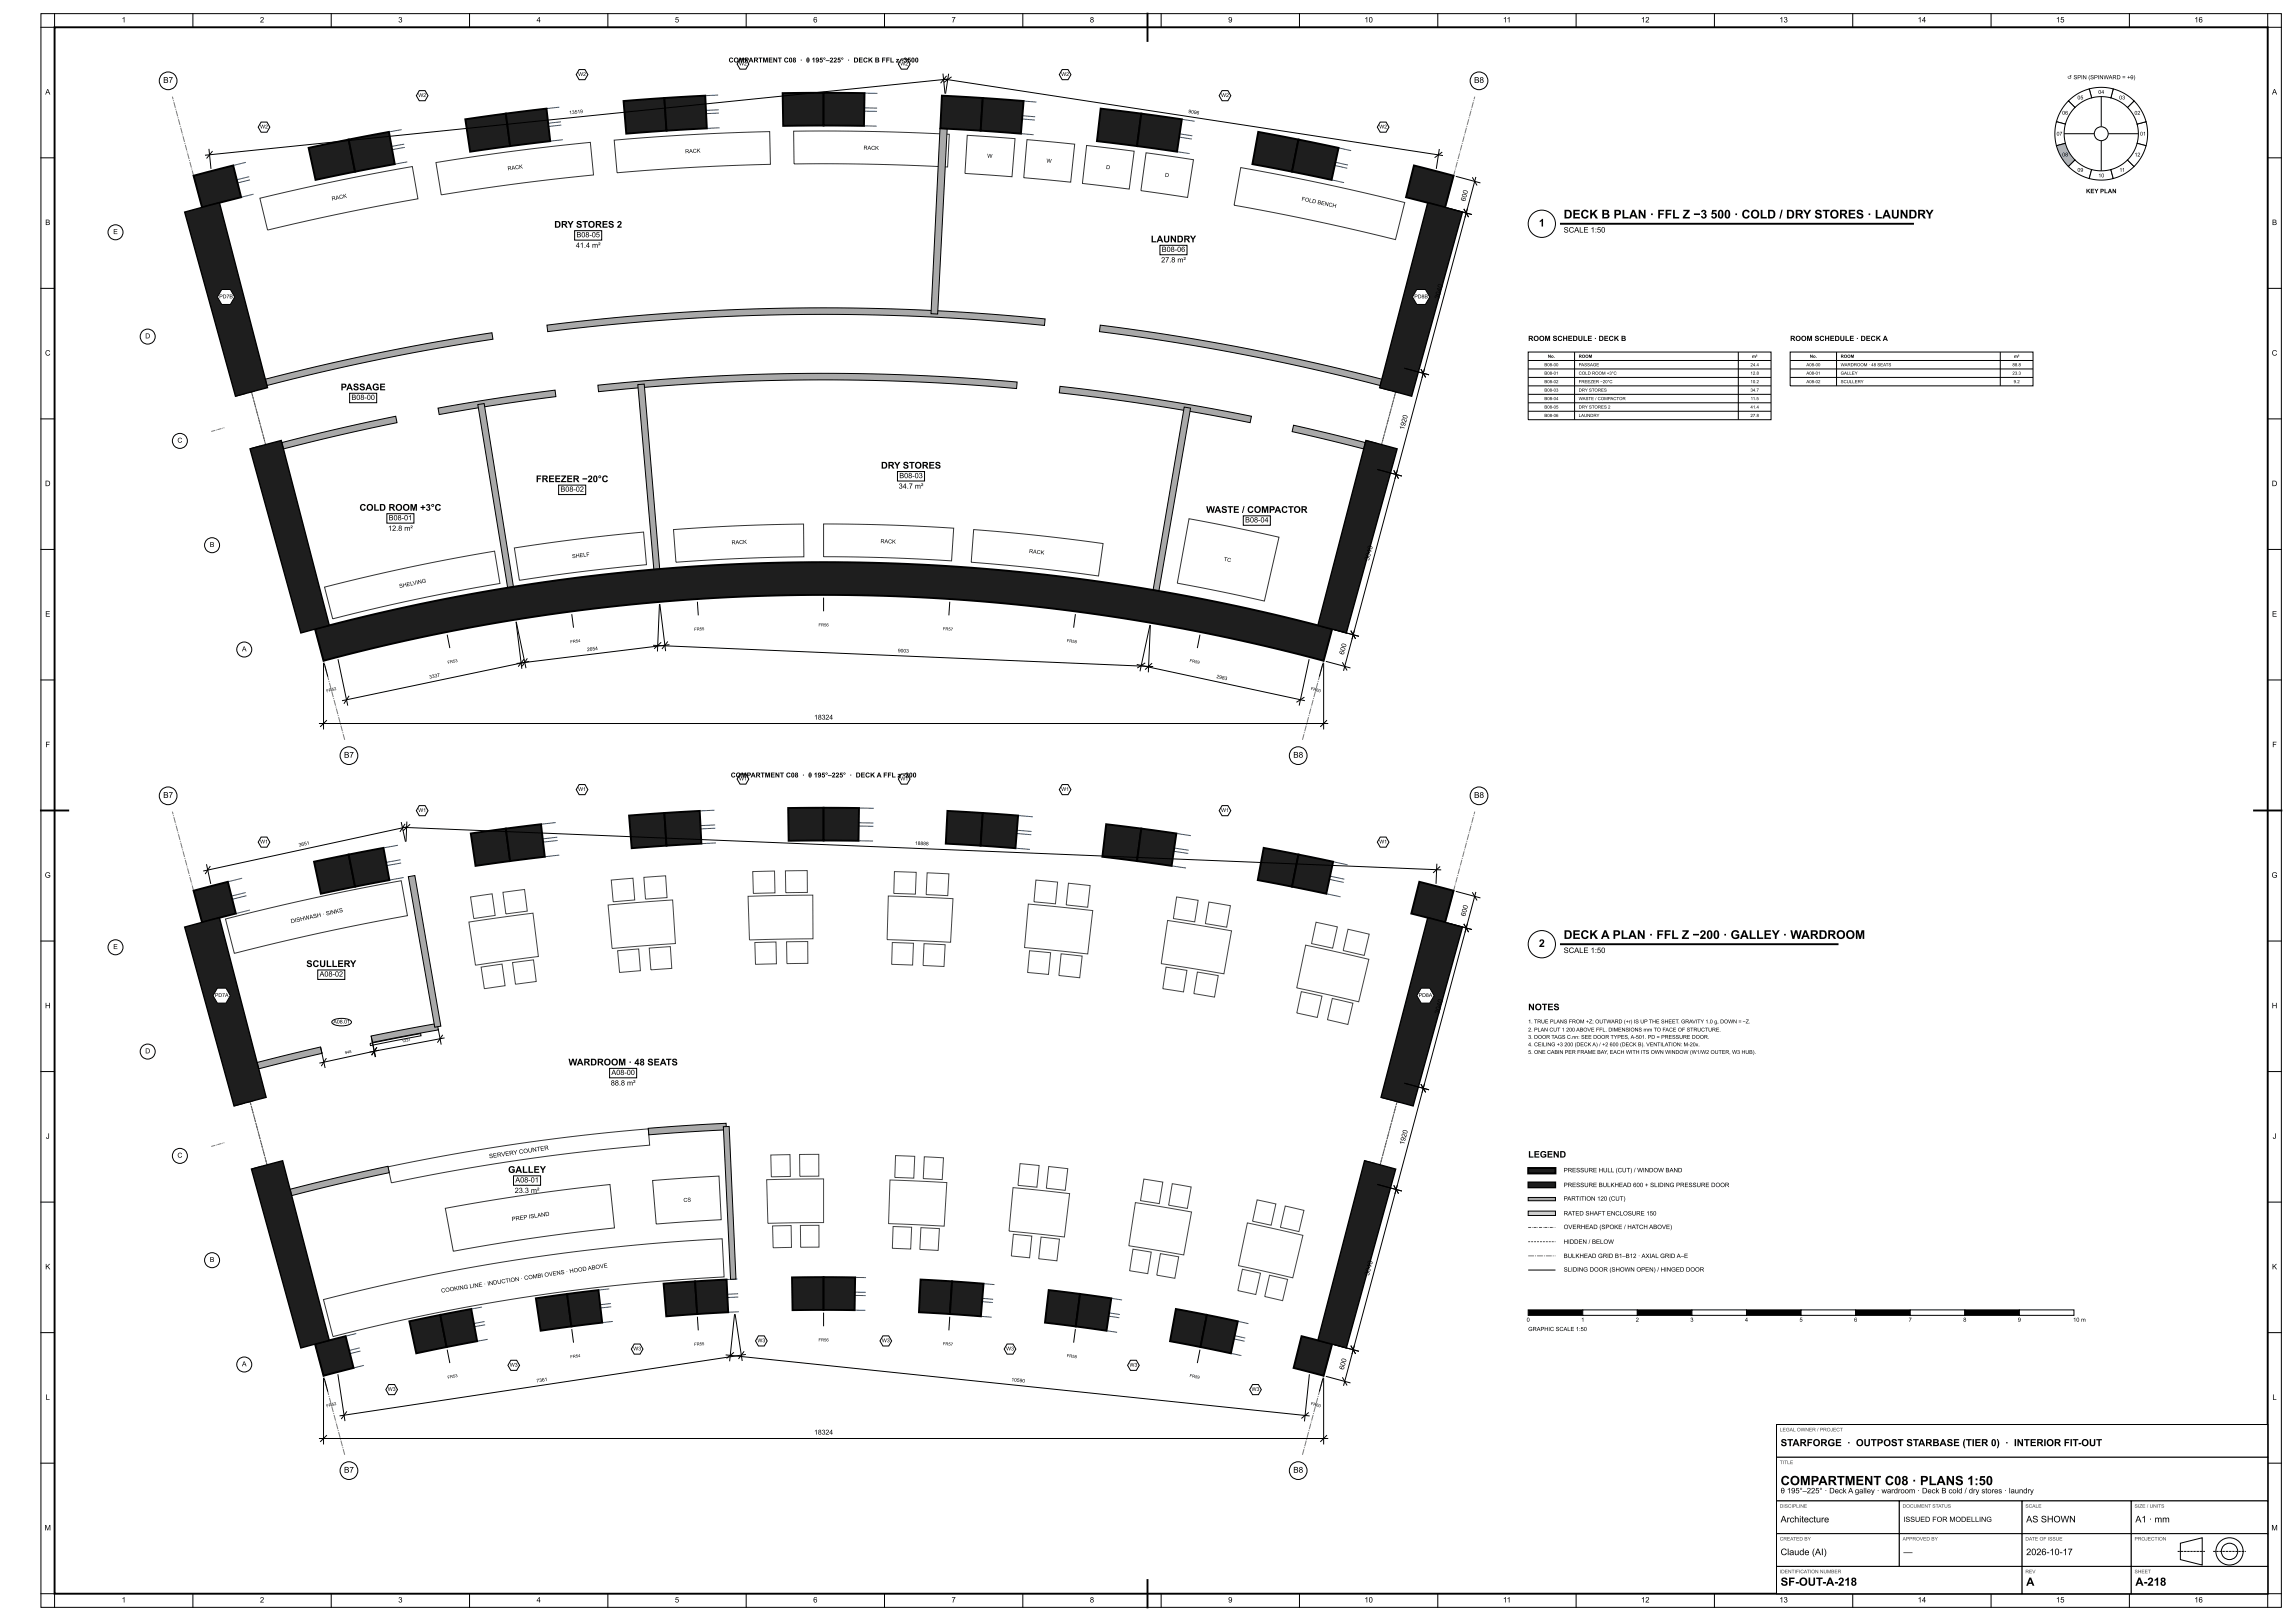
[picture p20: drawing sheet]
<svg xmlns="http://www.w3.org/2000/svg" width="841mm" height="594mm" viewBox="0 0 841 594" stroke-linecap="round" stroke-linejoin="round" font-family="sans-serif">
<defs><g id="words">
<text font-size="4.7" x="652.5" y="544.2">COMPARTMENT C08 · PLANS 1:50</text>
<g font-size="4.4">
<text x="573" y="80.1">DECK B PLAN · FFL Z −3 500 · COLD / DRY STORES · LAUNDRY</text>
<text x="573" y="344.1">DECK A PLAN · FFL Z −200 · GALLEY · WARDROOM</text>
</g>
<g font-size="4.2">
<text x="652.5" y="581.1">SF-OUT-A-218</text>
<text x="742.5" y="581.1">A</text>
<text x="782.5" y="581.1">A-218</text>
</g>
<g font-size="3.9">
<text x="563.9" y="83">1</text>
<text x="563.9" y="347">2</text>
</g>
<text font-size="3.6" x="652.5" y="529.9">STARFORGE · OUTPOST STARBASE (TIER 0) · INTERIOR FIT-OUT</text>
<g font-size="3.4">
<text x="203.1" y="83.4">DRY STORES 2</text>
<text x="421.7" y="88.8">LAUNDRY</text>
<text x="124.8" y="143">PASSAGE</text>
<text x="322.8" y="171.7">DRY STORES</text>
<text x="196.4" y="176.7">FREEZER −20°C</text>
<text x="131.7" y="187.2">COLD ROOM +3°C</text>
<text x="442" y="187.9">WASTE / COMPACTOR</text>
<text x="112.2" y="354.4">SCULLERY</text>
<text x="208.3" y="390.4">WARDROOM · 48 SEATS</text>
<text x="186.2" y="429.8">GALLEY</text>
</g>
<g font-size="3.3">
<text x="560" y="370.2">NOTES</text>
<text x="560" y="424.2">LEGEND</text>
<text x="652.5" y="557.9">Architecture</text>
<text x="742.5" y="557.9">AS SHOWN</text>
<text x="782.5" y="557.9">A1 · mm</text>
<text x="652.5" y="569.9">Claude (AI)</text>
<text x="697.5" y="569.9">—</text>
<text x="742.5" y="569.9">2026-10-17</text>
</g>
<g font-size="3">
<text x="59.8" y="30.4">B7</text>
<text x="540.2" y="30.4">B8</text>
<text x="126.1" y="277.7">B7</text>
<text x="473.9" y="277.7">B8</text>
<text x="59.8" y="292.4">B7</text>
<text x="540.2" y="292.4">B8</text>
<text x="126.1" y="539.7">B7</text>
<text x="473.9" y="539.7">B8</text>
</g>
<g font-size="2.8">
<text x="44.6" y="8.2">1</text>
<text x="95.3" y="8.2">2</text>
<text x="145.9" y="8.2">3</text>
<text x="196.6" y="8.2">4</text>
<text x="247.3" y="8.2">5</text>
<text x="298" y="8.2">6</text>
<text x="348.7" y="8.2">7</text>
<text x="399.4" y="8.2">8</text>
<text x="450.1" y="8.2">9</text>
<text x="500" y="8.2">10</text>
<text x="550.8" y="8.2">11</text>
<text x="601.4" y="8.2">12</text>
<text x="652.1" y="8.2">13</text>
<text x="702.7" y="8.2">14</text>
<text x="753.4" y="8.2">15</text>
<text x="804.1" y="8.2">16</text>
<text x="16.6" y="34.6">A</text>
<text x="832.6" y="34.6">A</text>
<text x="16.6" y="82.5">B</text>
<text x="832.6" y="82.5">B</text>
<text x="573" y="85.2">SCALE 1:50</text>
<text x="16.5" y="130.3">C</text>
<text x="832.5" y="130.3">C</text>
<text x="16.5" y="178.1">D</text>
<text x="832.5" y="178.1">D</text>
<text x="16.6" y="226">E</text>
<text x="832.6" y="226">E</text>
<text x="16.7" y="273.8">F</text>
<text x="832.7" y="273.8">F</text>
<text x="16.4" y="321.6">G</text>
<text x="832.4" y="321.6">G</text>
<text x="573" y="349.2">SCALE 1:50</text>
<text x="16.5" y="369.5">H</text>
<text x="832.5" y="369.5">H</text>
<text x="16.8" y="417.3">J</text>
<text x="832.8" y="417.3">J</text>
<text x="16.6" y="465.1">K</text>
<text x="832.6" y="465.1">K</text>
<text x="16.7" y="513">L</text>
<text x="832.7" y="513">L</text>
<text x="652.5" y="547.2">θ 195°–225° · Deck A galley · wardroom · Deck B cold / dry stores · laundry</text>
<text x="16.3" y="560.8">M</text>
<text x="832.3" y="560.8">M</text>
<text x="44.6" y="587.2">1</text>
<text x="95.3" y="587.2">2</text>
<text x="145.9" y="587.2">3</text>
<text x="196.6" y="587.2">4</text>
<text x="247.3" y="587.2">5</text>
<text x="298" y="587.2">6</text>
<text x="348.7" y="587.2">7</text>
<text x="399.4" y="587.2">8</text>
<text x="450.1" y="587.2">9</text>
<text x="500" y="587.2">10</text>
<text x="550.8" y="587.2">11</text>
<text x="601.4" y="587.2">12</text>
<text x="652.1" y="587.2">13</text>
<text x="702.7" y="587.2">14</text>
<text x="753.4" y="587.2">15</text>
<text x="804.1" y="587.2">16</text>
</g>
<g font-size="2.7">
<text x="211.2" y="86.9">B08-05</text>
<text x="211" y="90.8">41.4 m²</text>
<text x="425.7" y="92.3">B08-06</text>
<text x="425.5" y="96.2">27.8 m²</text>
<text x="128.8" y="146.5">B08-00</text>
<text x="329.3" y="179.1">34.7 m²</text>
<text x="329.5" y="175.2">B08-03</text>
<text x="205.4" y="180.2">B08-02</text>
<text x="142.4" y="190.7">B08-01</text>
<text x="456.3" y="191.4">B08-04</text>
<text x="142.2" y="194.5">12.8 m²</text>
<text x="117.1" y="357.9">A08-02</text>
<text x="224" y="393.9">A08-00</text>
<text x="223.8" y="397.8">88.8 m²</text>
<text x="188.6" y="437.1">23.3 m²</text>
<text x="188.8" y="433.3">A08-01</text>
</g>
<g font-size="2.6">
<text x="560" y="124.9">ROOM SCHEDULE · DECK B</text>
<text x="656" y="124.9">ROOM SCHEDULE · DECK A</text>
<text x="697.5" y="557.7">ISSUED FOR MODELLING</text>
</g>
<g font-size="2.5">
<text x="267" y="22.9">COMPARTMENT C08 · θ 195°–225° · DECK B FFL z -3500</text>
<text x="536.9" y="73.9" transform="rotate(-75 536.9 73.9)">600</text>
<text x="41.5" y="85.8">E</text>
<text x="527.3" y="109.7" transform="rotate(-75 527.3 109.7)">3040</text>
<text x="53.2" y="124">D</text>
<text x="514.5" y="157.6" transform="rotate(-75 514.5 157.6)">1920</text>
<text x="65" y="162.2">C</text>
<text x="76.9" y="200.4">B</text>
<text x="501.6" y="205.6" transform="rotate(-75 501.6 205.6)">3040</text>
<text x="88.7" y="238.7">A</text>
<text x="492.4" y="240" transform="rotate(-75 492.4 240)">600</text>
<text x="298.3" y="263.7">18324</text>
<text x="267.8" y="284.9">COMPARTMENT C08 · θ 195°–225° · DECK A FFL z -200</text>
<text x="536.9" y="335.9" transform="rotate(-75 536.9 335.9)">600</text>
<text x="41.5" y="347.8">E</text>
<text x="527.3" y="371.7" transform="rotate(-75 527.3 371.7)">3040</text>
<text x="53.2" y="386">D</text>
<text x="514.5" y="419.6" transform="rotate(-75 514.5 419.6)">1920</text>
<text x="65" y="424.2">C</text>
<text x="76.9" y="462.4">B</text>
<text x="501.6" y="467.6" transform="rotate(-75 501.6 467.6)">3040</text>
<text x="88.7" y="500.7">A</text>
<text x="492.4" y="502" transform="rotate(-75 492.4 502)">600</text>
<text x="298.3" y="525.7">18324</text>
</g>
<g font-size="2.2">
<text x="764.4" y="70.8">KEY PLAN</text>
<text x="179.3" y="424.5" transform="rotate(-8 179.3 424.5)">SERVERY COUNTER</text>
<text x="573" y="429.6">PRESSURE HULL (CUT) / WINDOW BAND</text>
<text x="573" y="435">PRESSURE BULKHEAD 600 + SLIDING PRESSURE DOOR</text>
<text x="573" y="440">PARTITION 120 (CUT)</text>
<text x="573" y="445.4">RATED SHAFT ENCLOSURE 150</text>
<text x="573" y="450.4">OVERHEAD (SPOKE / HATCH ABOVE)</text>
<text x="573" y="455.8">HIDDEN / BELOW</text>
<text x="573" y="461">BULKHEAD GRID B1–B12 · AXIAL GRID A–E</text>
<text x="573" y="466">SLIDING DOOR (SHOWN OPEN) / HINGED DOOR</text>
</g>
<g font-size="2.1">
<text x="757.5" y="29">↺ SPIN (SPINWARD = +θ)</text>
<text x="106.7" y="338.3" transform="rotate(-12 106.7 338.3)">DISHWASH · SINKS</text>
<text x="187.6" y="447.5" transform="rotate(-8 187.6 447.5)">PREP ISLAND</text>
<text x="161.8" y="473.7" transform="rotate(-9 161.8 473.7)">COOKING LINE · INDUCTION · COMBI OVENS · HOOD ABOVE</text>
<text x="559.4" y="484.3">0</text>
<text x="579.4" y="484.3">1</text>
<text x="599.4" y="484.3">2</text>
<text x="619.4" y="484.3">3</text>
<text x="639.4" y="484.3">4</text>
<text x="659.4" y="484.3">5</text>
<text x="679.4" y="484.3">6</text>
<text x="699.4" y="484.3">7</text>
<text x="719.4" y="484.3">8</text>
<text x="739.4" y="484.3">9</text>
<text x="759.7" y="484.3">10 m</text>
<text x="560" y="487.7">GRAPHIC SCALE 1:50</text>
</g>
<g font-size="2">
<text x="251.1" y="56.2" transform="rotate(-3 251.1 56.2)">RACK</text>
<text x="316.4" y="54.8" transform="rotate(1 316.4 54.8)">RACK</text>
<text x="361.7" y="57.8" transform="rotate(4 361.7 57.8)">W</text>
<text x="383.4" y="59.6" transform="rotate(5 383.4 59.6)">W</text>
<text x="186.1" y="62.4" transform="rotate(-7 186.1 62.4)">RACK</text>
<text x="405.3" y="61.9" transform="rotate(7 405.3 61.9)">D</text>
<text x="426.8" y="64.7" transform="rotate(8 426.8 64.7)">D</text>
<text x="121.7" y="73.5" transform="rotate(-12 121.7 73.5)">RACK</text>
<text x="476.9" y="73.5" transform="rotate(12 476.9 73.5)">FOLD BENCH</text>
<text x="268.1" y="199.5" transform="rotate(-2 268.1 199.5)">RACK</text>
<text x="322.6" y="199" transform="rotate(2 322.6 199)">RACK</text>
<text x="377.1" y="202.6" transform="rotate(6 377.1 202.6)">RACK</text>
<text x="209.7" y="204.6" transform="rotate(-7 209.7 204.6)">SHELF</text>
<text x="448.4" y="205.5" transform="rotate(12 448.4 205.5)">TC</text>
<text x="146.4" y="215.5" transform="rotate(-12 146.4 215.5)">SHELVING</text>
<text x="250.5" y="440.5" transform="rotate(-4 250.5 440.5)">CS</text>
</g>
<g font-size="1.9">
<text x="270.8" y="24">W2</text>
<text x="329.9" y="24">W2</text>
<text x="211.9" y="27.8">W2</text>
<text x="388.9" y="27.8">W2</text>
<text x="153.3" y="35.6">W2</text>
<text x="447.5" y="35.6">W2</text>
<text x="768.9" y="34.4">04</text>
<text x="761.3" y="36.4">05</text>
<text x="776.6" y="36.4">03</text>
<text x="95.3" y="47.1">W2</text>
<text x="505.4" y="47.1">W2</text>
<text x="755.7" y="42">06</text>
<text x="782.2" y="42">02</text>
<text x="753.6" y="49.7">07</text>
<text x="784.2" y="49.7">01</text>
<text x="755.7" y="57.3">08</text>
<text x="782.2" y="57.3">12</text>
<text x="761.3" y="62.9">09</text>
<text x="768.9" y="65">10</text>
<text x="776.6" y="62.9">11</text>
<text x="80.3" y="109.3">PD7B</text>
<text x="518.3" y="109.3">PD8B</text>
<text x="270.8" y="286">W1</text>
<text x="329.9" y="286">W1</text>
<text x="211.9" y="289.8">W1</text>
<text x="388.9" y="289.8">W1</text>
<text x="153.3" y="297.6">W1</text>
<text x="447.5" y="297.6">W1</text>
<text x="95.3" y="309.1">W1</text>
<text x="505.4" y="309.1">W1</text>
<text x="78.7" y="365.3">PD7A</text>
<text x="519.9" y="365.3">PD8A</text>
<text x="122.2" y="375">A08.01</text>
<text x="560" y="375">1. TRUE PLANS FROM +Z; OUTWARD (+r) IS UP THE SHEET. GRAVITY 1.0 g, DOWN = −Z.</text>
<text x="560" y="378">2. PLAN CUT 1 200 ABOVE FFL. DIMENSIONS mm TO FACE OF STRUCTURE.</text>
<text x="560" y="380.7">3. DOOR TAGS C.nn: SEE DOOR TYPES, A-501. PD = PRESSURE DOOR.</text>
<text x="560" y="383.4">4. CEILING +3 200 (DECK A) / +2 600 (DECK B). VENTILATION: M-20x.</text>
<text x="560" y="386.2">5. ONE CABIN PER FRAME BAY, EACH WITH ITS OWN WINDOW (W1/W2 OUTER, W3 HUB).</text>
<text x="277.6" y="491.9">W3</text>
<text x="323.2" y="491.9">W3</text>
<text x="232" y="494.9">W3</text>
<text x="368.7" y="494.9">W3</text>
<text x="186.8" y="500.8">W3</text>
<text x="413.9" y="500.8">W3</text>
<text x="142.1" y="509.7">W3</text>
<text x="458.6" y="509.7">W3</text>
</g>
<g font-size="1.8">
<text x="208.7" y="41.9" transform="rotate(-6 208.7 41.9)">13519</text>
<text x="435.4" y="41.4" transform="rotate(9 435.4 41.4)">9096</text>
<text x="215.2" y="238.7" transform="rotate(-7 215.2 238.7)">2654</text>
<text x="329" y="239" transform="rotate(2 329 239)">9003</text>
<text x="157.4" y="248.7" transform="rotate(-12 157.4 248.7)">3337</text>
<text x="445.7" y="248.5" transform="rotate(12 445.7 248.5)">2983</text>
<text x="109.6" y="310.3" transform="rotate(-12 109.6 310.3)">3651</text>
<text x="335.3" y="309.6" transform="rotate(2 335.3 309.6)">18888</text>
<text x="196.7" y="506.6" transform="rotate(-9 196.7 506.6)">7361</text>
<text x="370.6" y="506.1" transform="rotate(6 370.6 506.1)">10590</text>
</g>
<g font-size="1.8" fill="#444">
<text x="652.2" y="524.5">LEGAL OWNER / PROJECT</text>
<text x="652.2" y="536.5">TITLE</text>
<text x="652.2" y="552.5">DISCIPLINE</text>
<text x="697.2" y="552.5">DOCUMENT STATUS</text>
<text x="742.2" y="552.5">SCALE</text>
<text x="782.2" y="552.5">SIZE / UNITS</text>
<text x="652.2" y="564.5">CREATED BY</text>
<text x="697.2" y="564.5">APPROVED BY</text>
<text x="742.2" y="564.5">DATE OF ISSUE</text>
<text x="782.2" y="564.5">PROJECTION</text>
<text x="652.2" y="576.5">IDENTIFICATION NUMBER</text>
<text x="742.2" y="576.5">REV</text>
<text x="782.2" y="576.5">SHEET</text>
</g>
<g font-size="1.6">
<text x="567.2" y="131.1">No.</text>
<text x="578.5" y="131.1">ROOM</text>
<text x="642" y="131.1">m²</text>
<text x="663.2" y="131.1">No.</text>
<text x="674.5" y="131.1">ROOM</text>
<text x="738" y="131.1">m²</text>
<text x="565.9" y="134.2">B08-00</text>
<text x="565.9" y="137.3">B08-01</text>
<text x="578.5" y="134.2">PASSAGE</text>
<text x="578.5" y="137.3">COLD ROOM +3°C</text>
<text x="641.4" y="134.2">24.4</text>
<text x="641.4" y="137.3">12.8</text>
<text x="661.9" y="134.2">A08-00</text>
<text x="661.9" y="137.3">A08-01</text>
<text x="674.5" y="134.2">WARDROOM · 48 SEATS</text>
<text x="674.5" y="137.3">GALLEY</text>
<text x="737.4" y="134.2">88.8</text>
<text x="737.4" y="137.3">23.3</text>
<text x="565.9" y="140.4">B08-02</text>
<text x="565.9" y="143.5">B08-03</text>
<text x="578.5" y="140.4">FREEZER −20°C</text>
<text x="578.5" y="143.5">DRY STORES</text>
<text x="641.4" y="140.4">10.2</text>
<text x="641.4" y="143.5">34.7</text>
<text x="661.9" y="140.4">A08-02</text>
<text x="674.5" y="140.4">SCULLERY</text>
<text x="737.9" y="140.4">9.2</text>
<text x="565.9" y="146.6">B08-04</text>
<text x="565.9" y="149.7">B08-05</text>
<text x="578.5" y="146.6">WASTE / COMPACTOR</text>
<text x="578.5" y="149.7">DRY STORES 2</text>
<text x="641.4" y="149.7">41.4</text>
<text x="641.5" y="146.6">11.5</text>
<text x="565.9" y="152.8">B08-06</text>
<text x="578.5" y="152.8">LAUNDRY</text>
<text x="641.4" y="152.8">27.8</text>
</g>
<g font-size="1.5">
<text x="254.4" y="231.2" transform="rotate(-4 254.4 231.2)">FR55</text>
<text x="299.9" y="229.5">FR56</text>
<text x="345.5" y="230.9" transform="rotate(4 345.5 230.9)">FR57</text>
<text x="209" y="235.7" transform="rotate(-7 209 235.7)">FR54</text>
<text x="390.9" y="235.3" transform="rotate(7 390.9 235.3)">FR58</text>
<text x="164.1" y="243.3" transform="rotate(-11 164.1 243.3)">FR53</text>
<text x="435.8" y="242.6" transform="rotate(11 435.8 242.6)">FR59</text>
<text x="119.7" y="253.8" transform="rotate(-15 119.7 253.8)">FR52</text>
<text x="480.3" y="252.8" transform="rotate(15 480.3 252.8)">FR60</text>
<text x="147.4" y="382" transform="rotate(-11 147.4 382)">1231</text>
<text x="126.5" y="386.3" transform="rotate(-12 126.5 386.3)">948</text>
<text x="299.9" y="491.5">FR56</text>
<text x="209" y="497.7" transform="rotate(-7 209 497.7)">FR54</text>
<text x="254.4" y="493.2" transform="rotate(-4 254.4 493.2)">FR55</text>
<text x="345.5" y="492.9" transform="rotate(4 345.5 492.9)">FR57</text>
<text x="390.9" y="497.3" transform="rotate(7 390.9 497.3)">FR58</text>
<text x="164.1" y="505.3" transform="rotate(-11 164.1 505.3)">FR53</text>
<text x="435.8" y="504.6" transform="rotate(11 435.8 504.6)">FR59</text>
<text x="119.7" y="515.8" transform="rotate(-15 119.7 515.8)">FR52</text>
<text x="480.3" y="514.8" transform="rotate(15 480.3 514.8)">FR60</text>
</g>
</g></defs>
<path d="M126.3 271.1l-63.1-235.7M477.3 271.1l63.1-235.7M560 460.2h10M126.3 533.1l-63.1-235.7M477.3 533.1l63.1-235.7" fill="none" stroke="#7a7a7a" stroke-width=".37" stroke-dasharray="2.2 .4 .4 .4" stroke-linecap="butt"/>
<path d="M77.4 158.1l4.8-1.4M77.4 420.1l4.8-1.4" fill="none" stroke="#7a7a7a" stroke-width=".37" stroke-dasharray="1.6 .3 .3 .3" stroke-linecap="butt"/>
<g fill="none" stroke="#333" stroke-width=".37">
<path d="M159.8 59.6l30.8-4.5 25.7-2.9 1.2 11.9-25.4 2.9-30.4 4.4zM225.1 51.4l31-2.2 25.9-1 .3 12-30.7 1.3-25.5 1.8zM290.8 48.1l31.2 .1 25.9 1-.7 12-30.6-1.1h-25.6zM354.4 49.6l17.6 1.2-1.2 14-17.2-1.2zM376.3 51.2l17.5 1.6-1.4 14-17.2-1.7zM398.2 53.3l17.4 2.1-1.8 13.9-17.2-2.1zM420 56l17.3 2.5-2.1 13.9-17.1-2.5zM95.2 72.6l25.3-5.7 30.6-5.9 2.1 11.9-25.2 4.7-29.9 6.7zM454.7 61.4l30.1 5.9 30 6.9-3.4 13.6-29.5-6.8-29.7-5.8zM246.8 194.1l21.6-1.3 26.1-.8 .1 12-25.6 .7-21.3 1.3zM301.8 192l21.7 .3 26 1.3-.8 11.9-25.6-1.2-21.3-.3zM356.8 194.1l25.9 2.4 21.5 2.7-1.6 11.9-25.5-3.2-21.2-1.9z"/>
<path d="M435.7 190.1l16.5 3.2 16.5 3.6-5.4 23.3-15.9-3.4-16-3.1zM118.9 215.1l31-7.2 31.3-5.9 2 11.8-30.8 5.8-30.5 7.2zM188.5 200.8l21.5-3 25.8-2.8 1.1 11.9-21.2 2.3-25.4 3.5zM82.6 336.8l32.1-7.7 32.3-6.4 2.3 12.8-31.8 6.3-31.6 7.6zM142.2 427.6a777 777 0 0 1 95.4-13.9l.5 5.9a771 771 0 0 0-94.7 13.8zM239.1 432.6l24.4-1.6 .8 15.9-23.8 1.6zM163.2 442.8l27.7-4.7 32.6-4 1.7 15.9-27.4 3.3-31.7 5.2zM118.5 476.2a735 735 0 0 1 146.1-22.3l.8 14a721 721 0 0 0-143.4 21.9z"/>
</g>
<path d="M97.3 162.9l-5.1-19.3M506.3 162.9l5.1-19.3M97.9 426.9l-6.3-23.2M505.7 426.9l6.3-23.2M560 455h10" fill="none" stroke="#555" stroke-width=".37" stroke-dasharray=".7 .4" stroke-linecap="butt"/>
<g fill="none" stroke="#444" stroke-width=".37">
<path d="M275.8 319.4l8-.2 .2 8-7.9 .2zM287.8 319.1l8-.1 .1 8-8 .1zM327.8 319.4l8 .3-.4 8-7.9-.3zM339.7 319.8l8 .4-.4 8-7.9-.4zM171.8 337.9l23.5-3.3 2 15.9-23.1 3.2zM172.4 328.7l7.9-1.2 1.2 8-7.9 1.1zM184.3 327l7.9-1.1 1 8-7.8 1zM222.8 331.6l23.7-1.8 1 15.9-23.2 1.9zM224 322.5l8-.7 .6 8-7.9 .7zM235.9 321.5l8-.6 .5 8-7.9 .6zM274.1 328.4l23.7-.4 .1 16-23.3 .4zM325.5 328.3l23.7 1-.9 16-23.2-1z"/>
<path d="M376.8 331.3l23.6 2.4-1.8 15.9-23.2-2.4zM379.6 322.5l8 .7-.8 8-7.9-.7zM391.5 323.6l8 .9-.9 8-7.9-.9zM427.9 337.3l23.4 3.8-2.8 15.7-23-3.7zM431.2 328.7l7.9 1.2-1.3 7.9-7.8-1.2zM443 330.5l7.9 1.4-1.4 7.9-7.8-1.4zM482.3 337.9l7.8 1.7-1.8 7.9-7.7-1.7zM176.3 354.4l7.7-1.1 1.1 7.9-7.6 1.1zM187.8 352.7l7.7-1 1 8-7.6 1zM226.3 348.4l7.7-.7 .7 8-7.7 .7zM237.9 347.4l7.7-.5 .6 8-7.7 .5zM276.6 345.4l7.8-.2 .1 8-7.7 .2z"/>
<path d="M288.2 345.1l7.8-.1v8l-7.6 .1zM327 345.4l7.7 .2-.3 8-7.6-.2zM338.6 345.8l7.8 .4-.5 8-7.6-.4zM377.3 348.4l7.7 .7-.8 8-7.6-.7zM388.9 349.5l7.7 .8-.9 8-7.7-.8zM427.3 354.4l7.7 1.2-1.3 7.9-7.6-1.2zM438.8 356.2l7.6 1.3-1.3 7.9-7.6-1.3zM478.5 346.3l23.1 5.2-3.7 15.6-22.7-5.1zM494 340.5l7.8 1.8-1.9 7.8-7.7-1.8zM476.9 363.4l7.5 1.6-1.7 7.8-7.5-1.6zM488.2 365.9l7.6 1.7-1.9 7.8-7.4-1.7zM280.9 432.3l20.9-.3v16l-20.4 .3z"/>
<path d="M282.5 423.2l7-.1 .1 8-6.9 .1zM293 423.1l7-.1 .1 8-7 .1zM326.1 432.4l20.9 1-1 15.9-20.4-.9zM328.2 423.5l7 .2-.3 8-7-.2zM338.7 423.9l7 .4-.4 7.9-7-.3zM371.2 435.2l20.8 2.2-2 15.9-20.2-2.2zM373.8 426.4l7 .7-.8 7.9-7-.6zM384.3 427.5l7 .8-1 7.9-6.9-.8zM419.2 432.1l6.9 1.1-1.3 7.9-6.9-1.1zM429.6 433.7l6.9 1.3-1.4 7.8-6.9-1.2zM460.7 439.7l6.8 1.5-1.7 7.8-6.8-1.5zM283.1 449.2l6.8-.1 .1 8-6.7 .1z"/>
<path d="M293.3 449h6.8v8h-6.7zM327.3 449.4l6.8 .3-.4 8-6.7-.3zM337.5 449.9l6.7 .3-.4 8-6.7-.3zM371.3 452.3l6.8 .7-.8 7.9-6.7-.7zM381.5 453.3l6.7 .8-.9 7.9-6.7-.7zM415.2 457.7l6.7 1.1-1.3 7.9-6.7-1zM416.1 440.7l20.5 3.4-2.8 15.8-20.2-3.4zM425.2 459.4l6.7 1.1-1.4 7.9-6.6-1.1zM457.1 448.1l20.3 4.6-3.7 15.6-19.9-4.5zM471 441.9l6.8 1.6-1.8 7.8-6.8-1.6zM455.3 465.1l6.6 1.5-1.7 7.8-6.6-1.5zM465.2 467.3l6.6 1.5-1.8 7.8-6.5-1.5z"/>
</g>
<path d="M560 449.8h10" fill="none" stroke="#555" stroke-width=".37" stroke-dasharray="1.1 .4 .2 .4" stroke-linecap="butt"/>
<g fill="none" stroke="#1a4f8a" stroke-width=".37">
<path d="M205 39.3l-4.7 .5M263.2 34.8l-4.8 .3M316.7 39.5l4.7 .1M316.8 34.1l4.7 .1M375.1 37l4.7 .4M90 59.5l-4.5 1.1M147.2 47.5l-4.7 .8M148.1 52.8l-4.6 .9M148.3 54l-4.6 .8M149.3 59.3l-4.6 .8M205.5 44.6l-4.6 .6M205.7 45.8l-4.7 .6"/>
<path d="M206.3 51.2l-4.7 .5M263.4 40.2l-4.7 .2M263.4 41.4l-4.6 .2M263.7 46.8l-4.7 .2M316.6 46.1l4.7 .1M316.7 40.7l4.7 .1M374.1 49l4.7 .4M374.6 43.6l4.6 .4M374.7 42.4l4.6 .4M431.3 55.6l4.6 .7M432.1 50.2l4.7 .7M432.3 49.1l4.6 .7"/>
<path d="M433.1 43.7l4.7 .7M489.4 59.5l4.6 1M490.5 54.2l4.6 1M91.3 64.7l-4.5 1.2M91.6 65.9l-4.5 1.1M92.9 71.2l-4.5 1.1M488 65.9l4.5 1M489.1 60.6l4.6 1"/>
</g>
<g fill="#a9a9a9" stroke="#000" stroke-width=".37">
<path d="M103.3 162.2l23.1-5.7 18.6-4 .5 2.4-18.6 4-23 5.6z"/>
<path d="M160.5 149.6l23.8-4 19.1-2.6 .3 2.3-23.8 3.4-19 3.2z"/>
<path d="M219.1 141.1a789.2 789.2 0 0 1 153.6-1.1l-.2 2.4a786.8 786.8 0 0 0-153.2 1.1z"/>
<path d="M388.4 141.6l18.8 2.3 18.8 2.7 32.6 5.9-.5 2.4-18.5-3.5-18.7-3.1-32.7-4.3z"/>
<path d="M474 155.8l26.3 6.4-.6 2.3-26.2-6.3z"/>
<path d="M97.2 139a813.2 813.2 0 0 1 83.1-17.1l.3 2.4a810.8 810.8 0 0 0-82.8 17z"/>
<path d="M200.4 119.1a813.2 813.2 0 0 1 182.6-2.2l-.3 2.4a810.8 810.8 0 0 0-182 2.2z"/>
<path d="M403.2 119.1a813.2 813.2 0 0 1 103.2 19.9l-.6 2.3a810.8 810.8 0 0 0-102.9-19.8z"/>
<path d="M175.1 148.3l2.3-.4 10.8 67.1-2.2 .4z"/>
<path d="M233.7 140.9l2.4-.2 5.6 67.8-2.1 .2z"/>
<path d="M434 149.2l2.3 .4-11.6 67-2.2-.4z"/>
<path d="M344.5 47l2.6 .2-3.5 67.9-2.4-.1z"/>
</g>
<path d="M85.7 123.6l2-.6 5.4 20.3-1.9 .6z" fill="#fff" stroke="#000" stroke-width=".37"/>
<path d="M90.2 144.1l-3.9 1.1M95.4 163.4l-3.8 1.1" fill="none" stroke="#000" stroke-width=".37"/>
<path d="M515.9 123l2 .6-5.5 20.3-1.9-.6z" fill="#fff" stroke="#000" stroke-width=".37"/>
<path d="M505.6 142l3.9 1.1M500.5 161.4l3.9 1" fill="none" stroke="#000" stroke-width=".37"/>
<g fill="none" stroke="#1a4f8a" stroke-width=".37">
<path d="M261.8 296.9l-5.4 .3M314.8 296.1l5.4 .1M373.1 298.9l5.4 .4M145.8 309.7l-5.3 1M146.8 315.1l-5.3 .9M147 316.2l-5.3 1M203.6 301.4l-5.4 .6M204.2 306.8l-5.3 .6M204.3 308l-5.3 .6M204.9 313.3l-5.3 .7M262.1 302.3l-5.4 .2M262.1 303.5l-5.4 .2"/>
<path d="M262.3 308.9l-5.3 .2M314.6 308.1l5.3 .1M314.7 302.7l5.3 .1M314.7 301.5l5.4 .1M372.1 310.8l5.3 .5M372.6 305.4l5.3 .5M372.6 304.2l5.4 .5M429.3 317.3l5.3 .8M430.1 311.9l5.3 .8M430.3 310.8l5.3 .8M431.1 305.4l5.3 .8M488.5 315.8l5.3 1.1"/>
<path d="M88.7 321.8l-5.2 1.3M90 327.1l-5.2 1.3M90.3 328.2l-5.2 1.3M91.6 333.5l-5.2 1.3M147.9 321.6l-5.2 .9M486 327.5l5.2 1.1M487.1 322.2l5.3 1.2M487.4 321l5.2 1.2M176.6 479l-3.9 .7M223.3 472.3l-4 .4M223.9 477.7l-4 .4M224 478.9l-3.9 .4"/>
<path d="M270.2 468.7l-3.9 .2M270.5 474.1l-4 .2M270.5 475.3l-3.9 .2M313.3 474.7l3.9 .1M313.3 473.5l3.9 .1M313.4 468.1l4 .1M359.9 477l3.9 .3M360 475.8l3.9 .3M360.4 470.4l4 .3M407.2 475.8l4 .6M130.5 488.7l-3.9 .9M131.8 493.9l-3.8 1"/>
<path d="M132.1 495.1l-3.9 .9M177.6 484.3l-3.9 .7M177.8 485.5l-3.9 .7M178.7 490.8l-3.9 .7M224.6 484.2l-3.9 .5M270.8 480.7l-4 .2M313.2 480.1l3.9 .1M359.4 482.4l4 .3M405.5 487.6l3.9 .6M406.3 482.3l3.9 .6M406.4 481.1l4 .6M451.1 495.9l3.8 .9"/>
<path d="M452.2 490.6l3.9 .9M452.4 489.5l3.9 .8M453.6 484.2l3.9 .8M133.4 500.3l-3.8 1"/>
</g>
<g fill="#a9a9a9" stroke="#000" stroke-width=".37">
<path d="M106.3 435.8l17.9-4.4 17.9-4 .5 2.3-17.9 4-17.8 4.4z"/>
<path d="M237.6 413.5l28.5-1.9 .1 2.4-28.4 1.9z"/>
<path d="M265.1 412.9l2.1-.1 2.5 55.9-2 .1z"/>
<path d="M94.2 389.3l23.3-5.6 .5 2.3-23.2 5.7z"/>
<path d="M136 379.6l24.2-4.6 .4 2.4-24.1 4.6z"/>
<path d="M149.6 321.3l2.4-.5 9.6 55.2-2.3 .4z"/>
</g>
<path d="M136 379.6l.5 2.4M117.5 383.7l.5 2.3M135.6 382.4l18.6-3.6 .1 .7-18.5 3.6z" fill="none" stroke="#000" stroke-width=".37"/>
<path d="M84.1 379.6l2-.5 6.5 24.3-1.9 .5z" fill="#fff" stroke="#000" stroke-width=".37"/>
<path d="M89.7 404.2l-3.9 1.1M95.9 427.4l-3.8 1" fill="none" stroke="#000" stroke-width=".37"/>
<path d="M517.5 379.1l2 .5-6.6 24.3-1.9-.5z" fill="#fff" stroke="#000" stroke-width=".37"/>
<path d="M506.1 402.1l3.9 1M500 425.3l3.8 1" fill="none" stroke="#000" stroke-width=".37"/>
<path d="M560 438.8h10v1.2h-10z" fill="#a9a9a9" stroke="#000" stroke-width=".37"/>
<path d="M560 443.8h10v1.6h-10z" fill="#d0d0d0" stroke="#000" stroke-width=".37"/>
<path d="M560 465.4h10" fill="none" stroke="#000" stroke-width=".37"/>
<g fill="#1e1e1e" stroke="#000" stroke-width=".7" stroke-linecap="butt">
<path d="M115.5 230.5a720 720 0 0 1 372.6 0l-3.1 11.6a708 708 0 0 0-366.4 0z"/>
<path d="M70.9 64.4l14.6-3.8 2.9 11.7-14.4 3.7z"/>
<path d="M113.1 54.2l14.7-3.1 2.3 11.8-14.5 3z"/>
<path d="M127.8 51.1l14.7-2.8 2.2 11.8-14.6 2.8z"/>
<path d="M170.5 43.7l14.9-2.1 1.5 11.9-14.6 2.1z"/>
<path d="M185.4 41.6l14.9-1.8 1.3 11.9-14.7 1.8z"/>
<path d="M228.5 37l15-1.1 .7 12-14.7 1.1z"/>
<path d="M243.5 35.9l14.9-.8 .6 11.9-14.8 .9z"/>
<path d="M286.8 34.1l15-.1v12l-14.8 .1z"/>
<path d="M301.8 34l15 .1-.2 12-14.8-.1z"/>
<path d="M345.2 35.1l14.9 .8-.7 12-14.8-.9z"/>
<path d="M360.1 35.9l15 1.1-1 12-14.7-1.1z"/>
<path d="M403.3 39.8l14.9 1.8-1.5 11.9-14.7-1.8z"/>
<path d="M418.2 41.6l14.9 2.1-1.8 11.9-14.6-2.1z"/>
<path d="M461.1 48.3l14.7 2.8-2.3 11.8-14.6-2.8z"/>
<path d="M475.8 51.1l14.7 3.1-2.5 11.7-14.5-3z"/>
<path d="M518.1 60.6l14.6 3.8-3.1 11.6-14.4-3.7z"/>
<path d="M115.5 492.5l11.1-2.9 3 11.7-11 2.8z"/>
<path d="M150 484.2l11.3-2.4 2.4 11.8-11.2 2.3z"/>
<path d="M161.3 481.8l11.4-2.1 2.1 11.8-11.1 2.1z"/>
<path d="M196.4 475.8l11.4-1.6 1.6 11.9-11.3 1.5z"/>
<path d="M207.8 474.2l11.5-1.5 1.4 12-11.3 1.4z"/>
<path d="M243.2 470.4l11.5-.9 .8 12-11.3 .9z"/>
<path d="M254.7 469.5l11.6-.6 .5 12-11.3 .6z"/>
<path d="M290.2 468.1l11.6-.1v12l-11.4 .1z"/>
<path d="M301.8 468l11.6 .1-.2 12-11.4-.1z"/>
<path d="M337.3 468.9l11.6 .6-.8 12-11.3-.6z"/>
<path d="M348.9 469.5l11.5 .9-1 12-11.3-.9z"/>
<path d="M384.3 472.7l11.5 1.5-1.6 11.9-11.3-1.4z"/>
<path d="M395.8 474.2l11.4 1.6-1.7 11.8-11.3-1.5z"/>
<path d="M430.9 479.7l11.4 2.1-2.4 11.8-11.1-2.1z"/>
<path d="M442.3 481.8l11.3 2.4-2.5 11.7-11.2-2.3z"/>
<path d="M477 489.6l11.1 2.9-3.1 11.6-11-2.8z"/>
<path d="M70.9 326.4l12.6-3.3 2.9 11.7-12.4 3.2z"/>
<path d="M115.1 315.8l12.7-2.7 2.3 11.8-12.5 2.6z"/>
<path d="M127.8 313.1l12.7-2.4 2.2 11.8-12.6 2.4z"/>
<path d="M172.5 305.4l12.9-1.8 1.5 11.9-12.6 1.8z"/>
<path d="M185.4 303.6l12.8-1.6 1.4 12-12.7 1.5z"/>
<path d="M230.5 298.9l13-1 .7 12-12.7 .9z"/>
<path d="M243.5 297.9l12.9-.7 .6 11.9-12.8 .8z"/>
<path d="M288.8 296.1l13-.1v12l-12.8 .1z"/>
<path d="M301.8 296l13 .1-.2 12-12.8-.1z"/>
<path d="M347.2 297.2l12.9 .7-.7 12-12.8-.8z"/>
<path d="M360.1 297.9l13 1-1 11.9-12.7-.9z"/>
<path d="M405.4 302l12.8 1.6-1.5 11.9-12.7-1.5z"/>
<path d="M418.2 303.6l12.9 1.8-1.8 11.9-12.6-1.8z"/>
<path d="M463.1 310.7l12.7 2.4-2.3 11.8-12.6-2.4z"/>
<path d="M475.8 313.1l12.7 2.7-2.5 11.7-12.5-2.6z"/>
<path d="M520.1 323.1l12.6 3.3-3.1 11.6-12.4-3.2z"/>
<path d="M560 428h10v2h-10z"/>
</g>
<g fill="#1e1e1e" stroke="#000" stroke-width=".5">
<path d="M91.6 164.5l11.5-3.1 17.6 67.8-10.5 2.8z"/>
<path d="M67.7 77.7l12.7-3.4 17.6 67.7-11.7 3.2z"/>
<path d="M500.5 161.4l11.5 3.1-18.6 67.5-10.5-2.8z"/>
<path d="M523.2 74.3l12.7 3.4-18.6 67.5-11.7-3.2z"/>
<path d="M92.1 428.4l11.5-3.1 17.1 65.9-10.5 2.8z"/>
<path d="M67.7 339.7l12.7-3.4 17.1 65.8-11.7 3.2z"/>
<path d="M500 425.3l11.5 3.1-18.1 65.6-10.5-2.8z"/>
<path d="M523.2 336.3l12.7 3.4-18.1 65.6-11.7-3.2z"/>
<path d="M560 433.2h10v2h-10z"/>
</g>
<g fill="none" stroke="#000" stroke-width=".37">
<path d="M345.6 27.2l.7 6.9M345.8 29l182.8 28M346.8 27.9l-2 2.5M347.3 29l-272 27.9M347.6 27.2l-1.1 6.9M348.5 28.3l-2.5 1.8M76.6 54.7l.7 7M77.8 55.5l-2 2.4M527.4 54.8l-1.1 6.9M528.4 55.8l-2.5 1.9M530.5 76.2l8.7 2.4M533.6 64.7l8.7 2.3"/>
<path d="M536.5 76.7l1.6 2.7M539.6 65.1l1.6 2.7M540.8 65l-19.6 73.2M514.8 135l8.7 2.3M520.8 135.4l1.5 2.7M521.9 135.3l-29.5 110.3M504.9 172.1l8.6 2.3M510.8 172.5l1.6 2.7M301.8 219v5M163.9 232.6l.9 4.9M189.1 228l2.1 16.9M189.2 228l3.5 16.7"/>
<path d="M209.5 225l.7 5M239.5 236.5l182.9 7.8M241.7 221.6l-.8 16.9M241.8 221.5l2.1 16.9M242.2 235.5l-2.3 2.1M244.6 235.2l-1.9 2.5M245.1 236.3l-55.6 6.8M255.6 220.5l.3 5M348 220.5l-.3 5M394.1 225l-.7 5M421.4 229.2l-3.6 16.6M421.5 229.2l-.7 17"/>
<path d="M439.7 232.6l-.9 4.9M489.1 230.8l8.7 2.3M495.1 231.3l1.6 2.7M118.6 243.1v24M118.8 243.1l1.3 4.8M123.9 241.7l3.5 16.7M127.8 255.1l-1.7 2.6M191.9 241.7l-1.9 2.4M193.1 241.4l-1.7 2.6M193.8 242.4l-68.3 14.3M416.7 243.5l61.3 13.2M419.5 243l-2.6 1.7"/>
<path d="M422 243.1l-2.2 2.1M477.8 255.6l-2.6 1.7M479.7 241.7l-3.6 16.7M484.8 243.1l-1.3 4.8M485 243.1v24M486 242.4l8.7 2.3M492 242.8l1.5 2.7M117.1 265.1h369.4M119.7 264l-2.2 2.2M486.1 264l-2.2 2.2M75.7 316.9l1.5 6.8M77 317.5l-1.7 2.6"/>
<path d="M147.1 301.4l1.4 6.8M147.5 303.2l380.4 15.6M148.3 302.1l-1.7 2.6M149 303l-74.3 16.1M149.1 301.2l-.3 7M150.1 302.2l-2.2 2.1M526.5 316.7l-.3 7M527.6 317.6l-2.3 2.1M530.5 338.2l8.7 2.4M533.6 326.7l8.7 2.3M536.5 338.7l1.6 2.7M539.6 327.1l1.6 2.7"/>
<path d="M540.8 327l-45.3 169.1M160.6 377.2l1 5.4M162.1 379.4l-1.7 2.5M117.9 385.8l1.2 5.4M119.5 387.9l-1.7 2.6M137.6 387.2l-1.1-5.4 1 5.4M138 383.9l-1.8 2.6M138 383.9l-1.6 2.6M138.7 384.9l-21.5 4.6M162.7 380.4l-27.1 5.1M514.8 397l8.7 2.3M520.8 397.4l1.5 2.7"/>
<path d="M504.9 434.1l8.6 2.3M510.8 434.5l1.6 2.7M163.9 494.6l.9 4.9M209.5 487l.7 5M255.6 482.5l.3 5M266.1 496.5l213.6 22.3M268.8 495.7l-2.4 1.9M269.2 481.7l-1.8 17M269.4 481.7l2.6 16.8M272.6 495.3l-1.9 2.5M273.1 496.3l-148.5 22.5M301.8 481v5"/>
<path d="M348 482.5l-.3 5M394.1 487l-.7 5M439.7 494.6l-.9 4.9M489.1 492.8l8.7 2.3M495.1 493.3l1.6 2.7M496.3 493.2l-3.9 14.4M118.6 505.1v24M118.8 505.1l1.3 4.8M123.8 503.8l2.6 16.8M127 517.3l-1.8 2.5M479.5 517.7l-2.5 2M479.8 503.8l-1.8 16.9"/>
<path d="M484.8 505.1l-1.3 4.8M485 505.1v24M486 504.4l8.7 2.3M492 504.8l1.5 2.7M117.1 527.1h369.4M119.7 526l-2.2 2.2M486.1 526l-2.2 2.2"/>
</g>
<g fill="#fff" stroke="#000" stroke-width=".37">
<path d="M95.7 44.7h2.1l1.1 1.9-1.1 1.8h-2.1l-1.1-1.8z"/>
<path d="M153.6 33.2h2.2l1 1.9-1 1.8h-2.2l-1-1.8z"/>
<path d="M212.2 25.5h2.2l1 1.8-1 1.9h-2.2l-1.1-1.9z"/>
<path d="M271.2 21.6h2.1l1.1 1.9-1.1 1.8h-2.1l-1.1-1.8z"/>
<path d="M330.3 21.6h2.1l1.1 1.9-1.1 1.8h-2.1l-1.1-1.8z"/>
<path d="M389.2 25.5h2.2l1.1 1.8-1.1 1.9h-2.2l-1-1.9z"/>
<path d="M447.8 33.2h2.2l1 1.9-1 1.8h-2.2l-1-1.8z"/>
<path d="M505.8 44.7h2.1l1.1 1.9-1.1 1.8h-2.1l-1.1-1.8z"/>
<path d="M141.8 188.2h9.9v3.5h-9.9z"/>
<path d="M204.7 177.8h9.9v3.4h-9.9z"/>
<path d="M328.9 172.8h9.9v3.5h-9.9z"/>
<path d="M455.6 189h9.9v3.5h-9.9z"/>
<path d="M210.6 84.5h9.9v3.5h-9.9z"/>
<path d="M425.1 89.9h9.9v3.5h-9.9z"/>
<path d="M128.1 144.1h9.9v3.5h-9.9z"/>
<path d="M81.3 106.1h3.1l1.6 2.7-1.6 2.8h-3.1l-1.6-2.8z"/>
<path d="M519.2 106.1h3.1l1.6 2.7-1.6 2.8h-3.1l-1.6-2.8z"/>
<circle cx="61.6" cy="29.6" r="3.2"/>
<circle cx="127.9" cy="276.9" r="3.2"/>
<circle cx="542" cy="29.6" r="3.2"/>
<circle cx="475.7" cy="276.9" r="3.2"/>
<circle cx="89.5" cy="238" r="2.75"/>
<circle cx="77.7" cy="199.8" r="2.75"/>
<circle cx="65.9" cy="161.6" r="2.75"/>
<circle cx="54.1" cy="123.3" r="2.75"/>
<circle cx="42.3" cy="85.1" r="2.75"/>
<circle cx="565" cy="82" r="5"/>
</g>
<path d="M572 82h129" fill="none" stroke="#000" stroke-width=".7"/>
<g fill="#fff" stroke="#000" stroke-width=".37">
<path d="M142.5 507.4h2.1l1.1 1.8-1.1 1.9h-2.1l-1.1-1.9z"/>
<path d="M187.2 498.5h2.1l1.1 1.8-1.1 1.9h-2.1l-1.1-1.9z"/>
<path d="M232.4 492.5h2.2l1 1.9-1 1.8h-2.2l-1.1-1.8z"/>
<path d="M277.9 489.5h2.2l1 1.9-1 1.8h-2.2l-1-1.8z"/>
<path d="M323.5 489.5h2.2l1 1.9-1 1.8h-2.2l-1-1.8z"/>
<path d="M369 492.5h2.2l1.1 1.9-1.1 1.8h-2.2l-1-1.8z"/>
<path d="M414.3 498.5h2.1l1.1 1.8-1.1 1.9h-2.1l-1.1-1.9z"/>
<path d="M459 507.4h2.1l1.1 1.8-1.1 1.9h-2.1l-1.1-1.9z"/>
<path d="M95.7 306.7h2.1l1.1 1.9-1.1 1.8h-2.1l-1.1-1.8z"/>
<path d="M153.6 295.2h2.2l1 1.9-1 1.8h-2.2l-1-1.8z"/>
<path d="M212.2 287.5h2.2l1 1.8-1 1.9h-2.2l-1.1-1.9z"/>
<path d="M271.2 283.6h2.1l1.1 1.9-1.1 1.8h-2.1l-1.1-1.8z"/>
<path d="M330.3 283.6h2.1l1.1 1.9-1.1 1.8h-2.1l-1.1-1.8z"/>
<path d="M389.2 287.5h2.2l1.1 1.8-1.1 1.9h-2.2l-1-1.9z"/>
<path d="M447.8 295.2h2.2l1 1.9-1 1.8h-2.2l-1-1.8z"/>
<path d="M505.8 306.7h2.1l1.1 1.9-1.1 1.8h-2.1l-1.1-1.8z"/>
<path d="M188.2 430.9h9.9v3.4h-9.9z"/>
<path d="M116.4 355.4h10v3.5h-10z"/>
<path d="M121.9 374a6.5 6.5 0 0 1 6.8 .3 2 2 0 0 1-2.4 1.6 5.6 5.6 0 0 1-4.6-1.1z"/>
<path d="M223.4 391.5h9.9v3.5h-9.9z"/>
<path d="M79.7 362.1h3.1l1.6 2.7-1.6 2.8h-3.1l-1.6-2.8z"/>
<path d="M520.8 362.1h3.1l1.6 2.7-1.6 2.8h-3.1l-1.6-2.8z"/>
<circle cx="61.6" cy="291.6" r="3.3"/>
<circle cx="127.9" cy="538.9" r="3.3"/>
<circle cx="542" cy="291.6" r="3.3"/>
<circle cx="475.7" cy="538.9" r="3.3"/>
<circle cx="89.5" cy="500" r="2.75"/>
<circle cx="77.7" cy="461.8" r="2.75"/>
<circle cx="65.9" cy="423.6" r="2.75"/>
<circle cx="54.1" cy="385.3" r="2.75"/>
<circle cx="42.3" cy="347.1" r="2.75"/>
<circle cx="565" cy="346" r="5"/>
</g>
<path d="M572 346h101.4" fill="none" stroke="#000" stroke-width=".7"/>
<g fill="#fff" stroke="#000" stroke-width=".37">
<path d="M783.1 45.5l3.3-.9 .6 4.4-.6 4.4-3.3-.9 .5-3.5z"/>
<path d="M779.6 39.4l2.4-2.4 2.7 3.5 1.7 4.1-3.3 .9-1.3-3.3z"/>
<path d="M774.4 32.6l4.1 1.7 3.5 2.7-2.4 2.4-2.8-2.2-3.3-1.3z"/>
<path d="M765.6 32.6l4.4-.6 4.4 .6-.9 3.3-3.5-.5-3.5 .5z"/>
<path d="M758 37l3.5-2.7 4.1-1.7 .9 3.3-3.3 1.3-2.8 2.2z"/>
<path d="M758 37l2.4 2.4-2.2 2.8-1.3 3.3-3.3-.9 1.7-4.1z"/>
<path d="M753.6 44.6l3.3 .9-.5 3.5 .5 3.5-3.3 .9-.6-4.4z"/>
</g>
<path d="M753.6 53.4l3.3-.9 1.3 3.3 2.2 2.8-2.4 2.4-2.7-3.5z" fill="#9ab7d6" stroke="#000" stroke-width=".37"/>
<g fill="#fff" stroke="#000" stroke-width=".37">
<path d="M758 61l2.4-2.4 2.8 2.2 3.3 1.3-.9 3.3-4.1-1.7z"/>
<path d="M766.5 62.1l3.5 .5 3.5-.5 .9 3.3-4.4 .6-4.4-.6z"/>
<path d="M773.5 62.1l3.3-1.3 2.8-2.2 2.4 2.4-3.5 2.7-4.1 1.7z"/>
<path d="M783.1 52.5l3.3 .9-1.7 4.1-2.7 3.5-2.4-2.4 2.2-2.8z"/>
</g>
<path d="M770 35.4v11.1M756.4 49h11M770 51.5v11.1M772.6 49h11" fill="none" stroke="#000" stroke-width=".37"/>
<circle cx="770" cy="49" r="2.55" fill="#fff" stroke="#000" stroke-width=".37"/>
<g fill="none" stroke="#000" stroke-width=".37">
<path d="M560 129h89v24.8h-89zM560 132.1h89M560 135.2h89M560 138.3h89M577 129v24.8M637 129v24.8M656 129h89v12.4h-89zM656 132.1h89M656 135.2h89M656 138.3h89M673 129v12.4M733 129v12.4"/>
<path d="M560 141.4h89M560 144.5h89M560 147.6h89M560 150.7h89"/>
</g>
<path d="M560 480h20v2h-20z" fill="#000" stroke="#000" stroke-width=".37"/>
<path d="M580 480h20v2h-20z" fill="#fff" stroke="#000" stroke-width=".37"/>
<path d="M600 480h20v2h-20z" fill="#000" stroke="#000" stroke-width=".37"/>
<path d="M620 480h20v2h-20z" fill="#fff" stroke="#000" stroke-width=".37"/>
<path d="M640 480h20v2h-20z" fill="#000" stroke="#000" stroke-width=".37"/>
<path d="M660 480h20v2h-20z" fill="#fff" stroke="#000" stroke-width=".37"/>
<path d="M680 480h20v2h-20z" fill="#000" stroke="#000" stroke-width=".37"/>
<path d="M700 480h20v2h-20z" fill="#fff" stroke="#000" stroke-width=".37"/>
<path d="M720 480h20v2h-20z" fill="#000" stroke="#000" stroke-width=".37"/>
<path d="M740 480h20v2h-20z" fill="#fff" stroke="#000" stroke-width=".37"/>
<path d="M20 10h811v574h-811z" fill="none" stroke="#000" stroke-width=".7" stroke-linecap="butt"/>
<g fill="none" stroke="#000" stroke-width=".37">
<path d="M15 5h821v584h-821zM20 5v5h-5M70.7 5v5M121.4 5v5M172.1 5v5M222.7 5v5M273.4 5v5M324.1 5v5M374.8 5v5M425.5 5v5M476.2 5v5M526.9 5v5"/>
<path d="M577.6 5v5M628.2 5v5M678.9 5v5M729.6 5v5M780.3 5v5M831 5v5h5M15 57.8h5M831 57.8h5M15 105.7h5M831 105.7h5M15 153.5h5M831 153.5h5"/>
<path d="M15 201.3h5M831 201.3h5M15 249.2h5M831 249.2h5M15 297h5M831 297h5M15 344.8h5M831 344.8h5M15 392.7h5M831 392.7h5M15 440.5h5M831 440.5h5"/>
<path d="M15 488.3h5M831 488.3h5M15 536.2h5M831 536.2h5M15 584h5v5M70.7 584v5M121.4 584v5M172.1 584v5M222.7 584v5M273.4 584v5M324.1 584v5M374.8 584v5"/>
<path d="M425.5 584v5M476.2 584v5M526.9 584v5M577.6 584v5M628.2 584v5M678.9 584v5M729.6 584v5M780.3 584v5M836 584h-5v5"/>
</g>
<path d="M420.5 5v10M15 297h10M826 297h10M420.5 579v10" fill="none" stroke="#000" stroke-width=".7"/>
<g fill="#fff" stroke="#000" stroke-width=".37">
<path d="M651 522h180v62h-180z"/>
<path d="M651 522h180v12h-180z"/>
<path d="M651 534h180v16h-180z"/>
<path d="M651 550h45v12h-45z"/>
<path d="M696 550h45v12h-45z"/>
<path d="M741 550h40v12h-40z"/>
<path d="M781 550h50v12h-50z"/>
<path d="M651 562h45v12h-45z"/>
<path d="M696 562h45v12h-45z"/>
<path d="M741 562h40v12h-40z"/>
<path d="M781 562h50v12h-50z"/>
<path d="M651 574h90v10h-90z"/>
<path d="M741 574h40v10h-40z"/>
<path d="M781 574h50v10h-50z"/>
</g>
<g fill="none" stroke="#000" stroke-width=".37">
<path d="M799 565.5l8-2v10l-8-2z"/>
<circle cx="817" cy="568.5" r="3"/>
<circle cx="817" cy="568.5" r="5"/>
</g>
<path d="M798 568.5h10M811 568.5h12" fill="none" stroke="#000" stroke-width=".37" stroke-dasharray=".8 .1 .1 .1" stroke-linecap="butt"/>
<use href="#words"/>
</svg>
